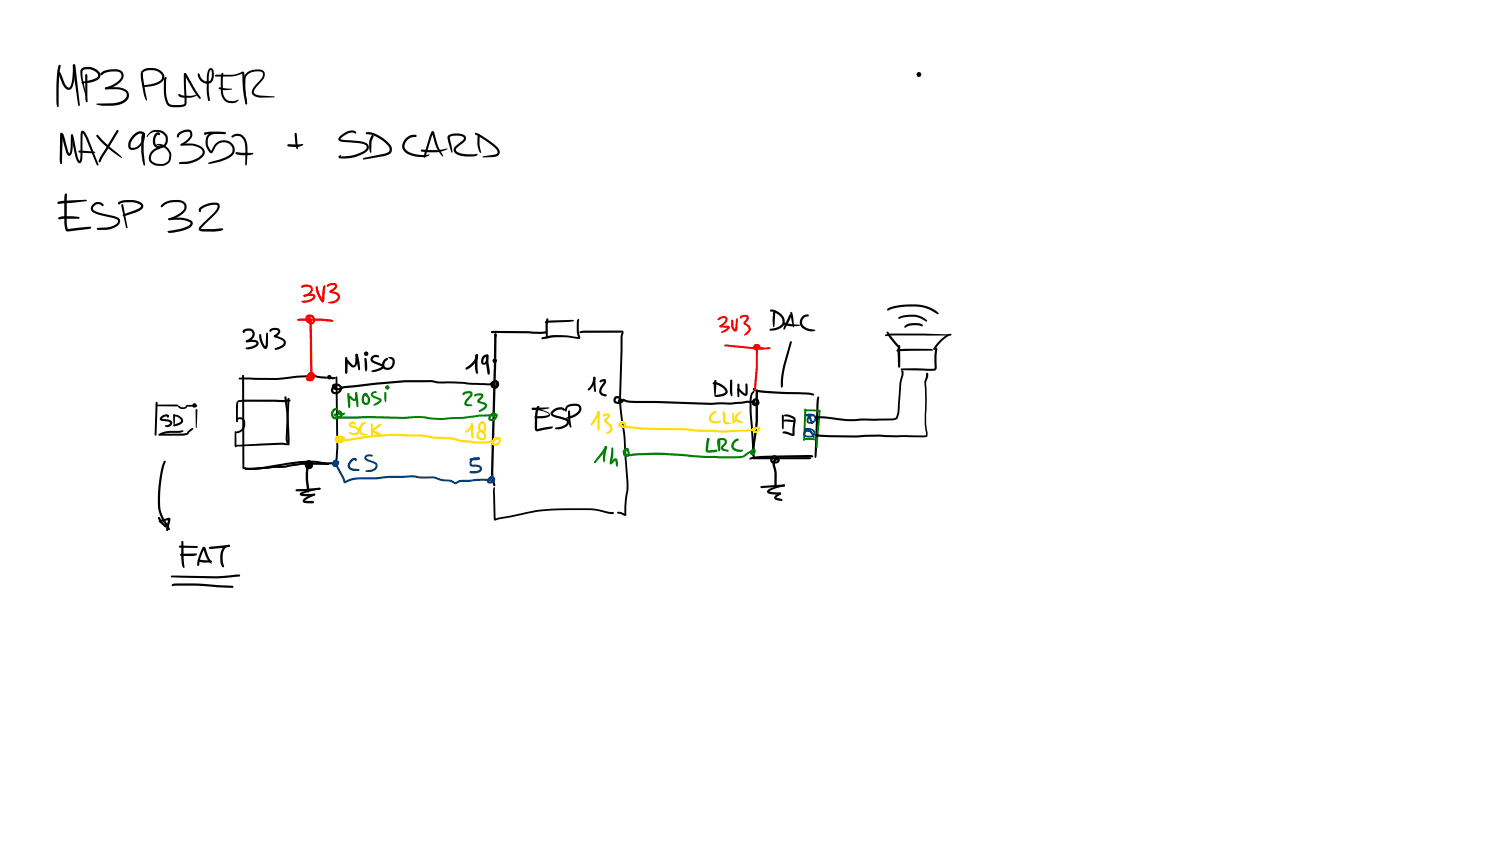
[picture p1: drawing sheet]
<svg xmlns="http://www.w3.org/2000/svg" width="449mm" height="254mm" viewBox="0 0 449 254" stroke-linecap="round" stroke-linejoin="round" font-family="sans-serif">
<g fill="#000">
<path d="M148.4 108.2l.4 .6-.1 .2z" fill-rule="evenodd"/>
<circle cx="275.6" cy="22.3" r=".71"/>
<circle cx="98.8" cy="113.1" r=".71"/>
<circle cx="148.4" cy="108.2" r=".71"/>
<circle cx="58.3" cy="121.6" r=".71"/>
</g>
<g fill="#000">
<path d="M17.7 19.5h.4a79.3 79.3 0 0 0-.5 12.5l-.2 .2-.2-.2a38.4 38.4 0 0 1 .5-12.5zM21.9 19.4h.5l.3 .7 1.2 11.4-.2 .3-.3-.2-1.1-7.8zM17.6 21.6l.2-.1 .4 .4 1.6 3.8 .6 .5h.5a13.9 13.9 0 0 0 1-6.8l.3-.1 .3 .3a13.3 13.3 0 0 1-1.1 7 1.36 1.36 0 0 1-2.1-.5l-1.4-3.1zM24.5 20.6a4 4 0 0 1 5.7 2l-.4 .8-.6 .6a9 9 0 0 1-4.5 1l-.3-.2 .3-.3 2.9-.6 1.3-.5 .4-.5 .1-.5a3.8 3.8 0 0 0-4.3-1.5l-.4 .4v1.4l1.4 6.6 .1 1.2-.2 .1-.2-.2v-1.2l-1.6-6-.1-1.9zM26 30.2l.2 .2-.2 .2-.2-.2zM25.6 22.3l.3-.1 .3 .3v7.8l-.2 .4-.3-.3-.1-.9zM30.2 22a6 6 0 0 1 6.4-.5 2.42 2.42 0 0 1-1 3.6 6.7 6.7 0 0 1-4.1 1.6l-.1-.2 .4-.3a5.8 5.8 0 0 0 4.6-3.5 1.32 1.32 0 0 0-1.5-1.3 5.9 5.9 0 0 0-4.5 1.2l-.3-.4zM31.5 26.3l3.3-.2a3.4 3.4 0 0 1 3.8 2 2.55 2.55 0 0 1-2 3 12.7 12.7 0 0 1-7.7 .1l.2-.2a18.3 18.3 0 0 0 7.2-.6l1-.6a1.55 1.55 0 0 0 .6-1.8 1.55 1.55 0 0 0-1.5-1l-1.6-.2h-3l-.3-.1zM42.4 21.4a4.6 4.6 0 0 1 6.7 .8 1.98 1.98 0 0 1-.8 2.6l-.4 .3a9.8 9.8 0 0 1-4.6 1l-.3-.3 .2-.2a9.4 9.4 0 0 0 4.7-1.4 1.53 1.53 0 0 0 .7-1.6 1.53 1.53 0 0 0-1.3-1.2 5.2 5.2 0 0 0-4 .1l-.7 .4-.3-.3zM42.3 21.8l.2-.1 .3 .3 1.3 8-.1 .2a2.12 2.12 0 0 1-.8-1.8l-.9-4.8zM49.4 23.3l.5-.2v.8a14.5 14.5 0 0 0 .5 6.5 1.62 1.62 0 0 0 2 1.1l2.1-.1 .8-.3-.2-8.6 .1-.4 .3-.2 .3 .3 .2 8.5a1.41 1.41 0 0 1-1.9 1.4l-1.2 .1a2.47 2.47 0 0 1-3.1-1.6 15.5 15.5 0 0 1-.6-7zM53.5 28.2l.3-.1 .4 .3a8.6 8.6 0 0 0 4.8-.1l.2 .2a6 6 0 0 1-5.5 .4z"/>
<path d="M55.4 21.9l.4 .3-.2 .3-.4-.3zM55.3 22l.3-.1 .3 .3 2.8 4.9 1.5 2.1v.4h-.4l-1.6-2.1-3-5.3zM59.4 22.1l.5 .1 .1 .6a1.88 1.88 0 0 0 1.3 1.5 1.88 1.88 0 0 0 1.9-.4 2.62 2.62 0 0 0 .1-2.9l-.3 .3-.3 .9a26.1 26.1 0 0 0 .3 7.8l-.3 .3-.3-.2a21.8 21.8 0 0 1-.4-7.1l.3-1.5a.91 .91 0 0 1 .9-1.1 .91 .91 0 0 1 .9 1.1 2.92 2.92 0 0 1-1.2 3.5 2.89 2.89 0 0 1-3.5-2zM61.3 39.9a12.6 12.6 0 0 1 6.3-.2v.4l-.2 .1h-4.2l-1.7 .2-.2-.1zM64.5 22.5l5.2-.1 1.5-.3 1.5-.6 .4 .1 .2 .6 .2 4.5 .6 4.5-.5-.1-.6-3.5-.3-5.6h.1l-3.3 .9-4.8 .1-.3-.3zM65.7 26.3l3.9 .4-.6 .2a4.6 4.6 0 0 1-3.4-.4zM66.4 22l.3-.2 .3 .3-.2 5.1a2.87 2.87 0 0 0 2.1 3.1h1.3l1.3-.5a.82 .82 0 0 1-.9 1l-1.8 .1a3.6 3.6 0 0 1-2.6-4.2zM73.9 22a4.4 4.4 0 0 1 5.3-.5 2.35 2.35 0 0 1-.7 2.8l-2.2 2.7a.89 .89 0 0 0-.1 1 .89 .89 0 0 0 .9 .5l5.3 .6-4.4 .2-1.1-.2a1.6 1.6 0 0 1-1.4-1.2 1.6 1.6 0 0 1 .6-1.7l1.3-1.6a2.76 2.76 0 0 0 1.5-2.6l-.3-.4a4 4 0 0 0-4.9 1.8l-.1 3.9 .5 3.8-.2 .2-.3-.2-.4-5.1a5.6 5.6 0 0 1 .3-3.5zM109.7 39.8a5.4 5.4 0 0 1 4.8 1.4 5.5 5.5 0 0 1 3 3.4 1.84 1.84 0 0 1-1.8 2.1l-6.5 1.2-.3-.3 .2-.3 7-1.5a1.24 1.24 0 0 0 .8-1.1 1.24 1.24 0 0 0-.6-1.1 8.9 8.9 0 0 0-6.3-3.3l-.2-.1zM142.5 39.9a9.3 9.3 0 0 1 4.6 2.5l1.2 .9a2.66 2.66 0 0 1 1.6 2.7l-.6 .7-1.2 .4-3.2 .1-.2-.2 3.9-.7 .6-.5a1.44 1.44 0 0 0-.8-1.5l-3-2.3-2.8-1.6zM18.4 40.1l.5 .1 .1 .2-.2 .3 .1-.1-.3 8-.2 .6-.2-7.9zM18.3 48.9l.2 .2-.1 .1-.2-.1z"/>
<path d="M18.1 39.9h.5l.1 .2-.3 9.1-.3-.3-.2-1zM18.4 40.2a.53 .53 0 0 1 .6 0 .53 .53 0 0 1 .2 .5l1.6 5.4 .4-1.7 .1-3.8 .3-.3 .2 .1-.1 4.9a1.09 1.09 0 0 1-1.3 1.3l-.6-1-1.5-5.2zM19.5 58.1h.5l.1 .3-.1 8.4 .3 1.9 6.7-.7 .2 .1 .1 .4-6.6 .9-.9-.2-.5-2.4v-6.9zM21.5 40.3l.4 .3-.2 .3-.4-.3zM21.4 40.4l.5 .1 .3 .9a23.5 23.5 0 0 0 1.4 6.4l.3 .5 .3-8.3 .2-.6 .4-.2 .7 .5 .9 1.6 3.1 8.2-.2 .1-.4-.4-3.1-7.6-1.1-1.8 .2-.1-.3 8.1a.77 .77 0 0 1-.3 1 .77 .77 0 0 1-.9-.1l-.3-.5a17.9 17.9 0 0 1-1.4-5.9zM23.6 45.2l3.8 .2 1.2 .3-1.4 .3-3.4-.2-.3-.4zM29 40.5h.4l1.9 2.1 5.3 4.7-.2 .1-3.5-2.5a18.2 18.2 0 0 1-4-4.2zM34.9 39.1h.6v.5l-4.8 7.7-.5 1.2-.6 .1v-.3l.5-1.3zM40.1 40.3a2 2 0 0 1 3.3-.2 .36 .36 0 0 1-.1 .6 .36 .36 0 0 1-.5-.3l-.3-.3a3.5 3.5 0 0 0-3.3 3.8v.2a.82 .82 0 0 0 1.2 .2 3.5 3.5 0 0 0 2.4-4l.1 .1-.1-.5a.63 .63 0 0 1 .7 .3 .63 .63 0 0 1 0 .6 3.7 3.7 0 0 1-4.7 3.9 3.1 3.1 0 0 1 .9-3.9zM42.8 39.9l.3-.1 .3 .3-.2 .8a34.3 34.3 0 0 0 .3 8.6l-.2 .2-.2-.2a17.6 17.6 0 0 1-.6-8.7zM44.8 39.8a3.4 3.4 0 0 1 4-.5 2.63 2.63 0 0 1 1.4 3.6 2.63 2.63 0 0 1-3.7 1.2 2.84 2.84 0 0 1 .8-4.4l.8 .5-.4 .4-.4-.2a2.24 2.24 0 0 0-.1 3.3h.1a1.94 1.94 0 0 0 2.2-.8 1.94 1.94 0 0 0-.3-2.4l-1.1-.8-1.8-.1-1.2 .5-1 1v-.4zM46.9 43.3a3.5 3.5 0 0 1 3.8 1.4 3.5 3.5 0 0 1 .1 4 4 4 0 0 1-6.1-.6 3.2 3.2 0 0 1 2.1-3.7l1.1-.4 .3 .3-1.2 .7a2.26 2.26 0 0 0-1.3 3.5 3.7 3.7 0 0 0 4.7-.2l.3-1a3.5 3.5 0 0 0-3.7-3.8z"/>
<path d="M53.4 39.9a3.3 3.3 0 0 1 4-.6 2.4 2.4 0 0 1-1.2 3.3l-1.6 1h-.4a1.02 1.02 0 0 1 1-1 2.74 2.74 0 0 0 1.9-2.5l-.2-.5a3.3 3.3 0 0 0-3.1 1l-.4 .7a.87 .87 0 0 1-.1-1.2zM54.2 43.2l2.9-.2a4 4 0 0 1 4.3 2.4l-.1 .8a4.9 4.9 0 0 1-3.5 2.6l-1.7 .4h-2.1l-.2-.1v-.4a9.7 9.7 0 0 0 6.3-1.9l.6-.7 .1-.5a2.34 2.34 0 0 0-2.2-1.8l-1.1-.2-3.1 .1-.3-.3zM62.4 40.4l1-.6 1.1-.2h2.9l.3 .3-.3 .3h-2.6a2.3 2.3 0 0 0-2.5 3.1l1 2 .9-1.7a3.3 3.3 0 0 1 3.7-1.5 3.3 3.3 0 0 1 2.5 3.1l-.3 1-1 .9a13.1 13.1 0 0 1-6.5 2l-.3-.1 .1-.2 .7-.2a13.4 13.4 0 0 0 6-2.3l.3-.3a2.3 2.3 0 0 0-.3-2.6 2.3 2.3 0 0 0-2.6-.7l-1.5 .8-1 1.9a.75 .75 0 0 1-.8 .5 .75 .75 0 0 1-.7-.7 4 4 0 0 1-.1-4.8zM69.5 40.7l.5-.3a2.83 2.83 0 0 1 4.1 2.7l.1 3-.2 3.1-.2 .5-.2-.5v-4a4.3 4.3 0 0 0-1.5-4.3l-1.2-.1-1.2 .5-.3-.3zM70.7 45.7l5.1 .1 .2 .2a5.6 5.6 0 0 1-3.9 .5l-1.4-.3zM86.3 43.3l4.5-.1 .2 .2a3.2 3.2 0 0 1-2.3 .7l-2.2-.2-.3-.3zM88.5 39.9l.2-.1 .3 .3 .4 4.4-.3 .2-.2-.2-.3-1.6zM101.9 41a4.5 4.5 0 0 1 4.6-1.7l.4 .5-.3 .3a2.89 2.89 0 0 0-3.6 .7l-.9 .9 5.5 .6a3 3 0 0 1 2.9 1.3 1.79 1.79 0 0 1-1.1 2.3 11.7 11.7 0 0 1-7.6 1.5 .45 .45 0 0 1-.2-.6 .45 .45 0 0 1 .7-.1l-.3 .4v-.2a14.5 14.5 0 0 0 7.1-1.6l.2-.2a1.05 1.05 0 0 0 .6-1.2 1.05 1.05 0 0 0-1.2-.8l-5.9-.5a.95 .95 0 0 1-1-.3 .95 .95 0 0 1-.2-1zM111.4 40.7l.4-.3 .3 .4-.6 1.6-.1 3.3-.2 .2a6.4 6.4 0 0 1-.2-4.3zM121.7 41.6l1-.8 .8-.3h1.4v.5l-.2 .1a3.1 3.1 0 0 0-3.4 2.8 2.77 2.77 0 0 0 2.7 2.2l3 .4 1.7-.3 .1 .2-.3 .3a6.2 6.2 0 0 1-4.7 .1 3.3 3.3 0 0 1-3.2-3.2l.3-1zM126.3 44.9l4.9 .1 2.9-.5 .1 .1-1.6 .8-1.8 .3-4.3-.2-.3-.3zM129.5 39.4a.62 .62 0 0 1 .9 .7 17.2 17.2 0 0 0 2.6 6.6l-.1 .3a8.5 8.5 0 0 1-2.6-4.4l-.7-2.8h.4l-2.3 7.3-.5 .1 .2-1.5 1.4-4.8z"/>
<path d="M134.6 40.6a4.5 4.5 0 0 1 5.1 .4 1.42 1.42 0 0 1-.8 1.8l-2 1.7-.2 .4 .2 .5 .9 .5 1.1 .2 2.8 .2 1.4-.2 .2 .2-.5 .4a10 10 0 0 1-5.6-.3l-.4-.2a1.38 1.38 0 0 1-.4-2.2l2.1-1.7a.85 .85 0 0 0 .6-1v-.1a4.4 4.4 0 0 0-4-.2l-.4 .4-.4 .1-.1-.3zM134.4 40.7l.2-.1 .3 .3 .8 4.7-.1 .2-1.2-3.4zM143.4 40.3h.4l.1 .2v3l.4 2.2-.2 .2-.6-1.1-.3-1.2zM17.4 60.5l2.1-.3 6.4-.3 .2 .2-.2 .2-8.3 .9-.3-.4zM17.5 65.2l1.3-.3 2.2-.1 2.6 .2 .3 .3-.3 .3-5.8 .2-.3-.1zM27.8 61.4a2.12 2.12 0 0 1 2.8-.5l.4 .4v.4l-.4 .1-.7-.5a1.52 1.52 0 0 0-2 1.5l1.6 .9 5 1.2a1.51 1.51 0 0 1 1.5 1.2 1.51 1.51 0 0 1-.8 1.7l-1.1 .6a9 9 0 0 1-4.8 .6l-.3-.4 .3-.3a10.2 10.2 0 0 0 4.6-.6l1.3-.8 .2-.6-.2-.4-.8-.4-4.7-1.1a2.63 2.63 0 0 1-2.4-1.5v-.8zM35.5 60.7l.1-.2a8.7 8.7 0 0 1 6.8 .3 1.31 1.31 0 0 1 .6 1.4 1.31 1.31 0 0 1-1.2 1l-4.4 1.6-.6-.1 .4-.5 4.3-1.6 .7-.5 .1-.4a3.2 3.2 0 0 0-2.9-1.1l-2.3 .1-1.2 .4 .1-.2-.3 .5-.3-.4zM36.4 61.3l.3-.1 .3 .3 1.3 6.7-.3 .3-.2-.2zM48.3 61.6a6.2 6.2 0 0 1 7-1 2.32 2.32 0 0 1-.9 3.8l-3.2 1.5h-.6l-.1-.4 .3-.1a6.2 6.2 0 0 0 4.5-3.1 1.57 1.57 0 0 0-2-1.7 5.8 5.8 0 0 0-4.8 1.6l-.3-.3zM50.3 69.5l.2-.2 .2 .2-.2 .2zM50.3 69.4l.2-.1 .1 .2-.1 .1zM50.5 65.5l3.6-.2a4 4 0 0 1 3.7 1.5l-.2 .8-.7 .7a13.7 13.7 0 0 1-6.2 1.5l-.4-.3 .7-.3a12.2 12.2 0 0 0 5.7-1.6l.5-.7a3.3 3.3 0 0 0-2.9-1l-3.5 .1-.2-.1z"/>
<path d="M59.9 62.3a6 6 0 0 1 5.8-1.2 2.21 2.21 0 0 1-.8 2.8l-4.7 4.7 6.7-.1 .1 .2-.4 .4a17.7 17.7 0 0 1-6.2 .3 .78 .78 0 0 1-.8-.5 .78 .78 0 0 1 .3-.9l4.5-4.5a1.65 1.65 0 0 0 .8-2 6.3 6.3 0 0 0-4.9 1.4l-.1 .6-.4 .1-.2-.8zM72.9 99a2.03 2.03 0 0 1 3.5 1 2.91 2.91 0 0 1-2.3 2.7l-.4-.3 .5-.5a1.74 1.74 0 0 0 1.4-2.3l-.4-.4h-.8l-1 .2 .1 .2a.41 .41 0 0 1-.7 .1 .41 .41 0 0 1 .1-.7zM81 98.8a2.03 2.03 0 0 1 3 .3 1.75 1.75 0 0 1-1.4 1.9h-.4l-.1-.3 1.1-.9 .2-.6-1.3-.2-.7 .1-.1 .3a.38 .38 0 0 1-.5-.1 .38 .38 0 0 1 .2-.5zM147.5 99.3l14.9 .2a1.75 1.75 0 0 1 1.8 .2l-.4 .3-1.6 .1-14.6-.2-.3-.3zM147.4 99.4h.3l.2 .4-.4 .1zM163.5 96.4l1.6-.3 6-.2h.9l.2 .2-1.4 .4-7.1 .4-.2-.1zM164 95.5l.4 .1 .1 .2-.1 5.5-.3 .3a8.6 8.6 0 0 1-.4-4.7zM173.2 95.8l.3-.2 .2 .3a12.3 12.3 0 0 0 .3 5.3l-.3 .4-.2-.3a10.4 10.4 0 0 1-.3-5.5zM174 99.3l1.4-.1 11.3-.1 .3 .3-.3 .4-12.6 .1-.3-.3zM186.5 99.7l.3-.2 .3 .3-.4 1.3-.4 19.4 1.2 9.7 1 14.5v2.2l-.6 4.6v2.9l-.3 .3-.3-.3v-2.3l.6-5.2v-2.3l-.8-13.3-.9-5.8-.5-5.7 .4-18.8zM71.6 113.3l11.3 .1 6.3-.7 5.2-.3 .3 .3-.3 .3-5.2 .3-6.3 .7-11.1-.2zM72.7 112.5l.2-.1 .3 .3 .1 27.7-.3 .3-.3-.3z"/>
<path d="M73.8 102.1l1.6-.2a1.71 1.71 0 0 1 2.2 .9l-.3 .9a4.3 4.3 0 0 1-3.1 1.1l-.4-.1-.1-.4 2.4-.6 .6-.4 .2-.4-.7-.3-2.2 .1-.3-.3zM77.8 100.3h.5a6.4 6.4 0 0 0 1.3 3.7l.2-4 .3-.3 .3 .3-.1 3.7a.78 .78 0 0 1-.6 .9 .78 .78 0 0 1-.9-.7l-.9-1.9zM82.2 100.6l1.8 .5a2.12 2.12 0 0 1 1.7 1.4l-.3 1.2a4.1 4.1 0 0 1-2.7 1.2l-.4-.3 .3-.2 2.1-1 .4-.7-.7-.8-2.1-.8zM86.3 119.4h.4l.1 .2-.5 12.5a.67 .67 0 0 1 0 1l-.4-.5-.2-1.1zM94.2 112.5l3.8 .5 .3 .1-.1 .4a6.5 6.5 0 0 1-4.1-.8zM98.5 113l2.1 .1a.88 .88 0 0 1-1.3 .6l-.7-.3zM100.7 113l.5 .1 .3 21.1-.3 3.5-.2 .8-.4 .7-.2-.9 .5-4.1zM148.4 100.1l.2-.1 .3 .3v.7l-.2 .3-.3-.3zM148.4 100.1h.4v.5h-.5zM148.4 100.1h.4l.1 .2-.9 41.6 .6 3.6-.3 .3-.3-.2-.5-1.7-.2-2zM162.5 101.2l.2-.1a17.4 17.4 0 0 1 6.5-.6l4.5 .5 .3 .3-.5 .3-3.3-.4-3.6-.1-3.9 .6h-.2zM47.1 121.4l6-.1 .3 .3-.2 .3-5.9-.1-.3-.1z"/>
<path d="M46.8 120.6h.4l.1 .2-.4 9.6-.2 .3-.3-.3zM47.6 130.2l7.5-.2 .9-.2 .4-.5 1.3-1 .3 .3-1.6 1.7-1.2 .3h-7.4zM47.8 130.1a12.2 12.2 0 0 1 6.3-.9l.7-.2 .2 .3-.1 .3-.9 .2a12.4 12.4 0 0 0-6.2 .7zM48.3 124.9a1.65 1.65 0 0 1 2.4-.2l-.3 .6-.3-.4a1.63 1.63 0 0 0-1.6 .7l1.7 .2a1.12 1.12 0 0 1 1.3 .4 1.12 1.12 0 0 1-.2 1.4 1.28 1.28 0 0 1-1.9 .1l1.3-.4 .3-.5-.7-.4-1.5-.2a.7 .7 0 0 1-.8-.4 .7 .7 0 0 1 .3-.9zM52.2 124.4h.8a1.9 1.9 0 0 1 1.9 2.1l-1 .9-1.9 .4 .1-.4 1.6-.6 .6-.6-.4-.7-.8-.5-.7-.1zM52 124.3l.2-.1 .3 .3-.1 2.7-.1 .3-.3-.3zM53.4 121.7l1.6 .4 .5-.1 .5-.6 2 .2-.3 .3h-1.5l-.8 .7a1.47 1.47 0 0 1-2-.9zM58.1 121.7l.6-.3 .5 .3-.3 .3zM58.7 122.7h.4l.1 .2-.3 5.5zM71 125.4l.2-.1a1.65 1.65 0 0 1 1.8 .2 1.65 1.65 0 0 1 .6 1.7 2.61 2.61 0 0 1-3 2.6l.1-.3 .5-.1a2.23 2.23 0 0 0 1.4-3.5l-.8-.2-.4 .1-.1 .3a.31 .31 0 0 1 0 .4 .31 .31 0 0 1-.4 0 .31 .31 0 0 1-.1-.4zM70.4 129.5l.2-.2 .3 .2 .1 4.4-.3 .3-.3-.7zM70.9 133.4l13.6-.6 2 .3-.2 .1-.4-9.2-.6-4.8 .1-.3h.4l.8 7.1 .2 7.4-15.9 .5-.3-.2z"/>
<path d="M71 120.5l.5 .2-.2 5.6-.2 .3-.3-.3v-4.5zM71.3 120.1l1.9-.2 12 .1 1-.2h.6l.4 .3-.4 .3-1.6 .2h-13.7zM91.8 138.3l.4-.3a1.31 1.31 0 0 1 1.7 .7 1.31 1.31 0 0 1-.6 1.7 1.31 1.31 0 0 1-1.7-.4 .78 .78 0 0 1 .2-1.1 .78 .78 0 0 1 1 .1l-.1 .2-.4 .1v.5l.6 .2 .4-.5-.3-.7-.6-.1-.3 .6 .1 .4h.4l.2-.3 .3 .3-.5 .7a16.1 16.1 0 0 0 .2 6.3l-.2 .9-.3 .1a17.1 17.1 0 0 1-.4-7.5l.1-.3a.88 .88 0 0 1 1.4-.6l-.1 .5-.4 .3a1.05 1.05 0 0 1-1.4-.1 1.05 1.05 0 0 1 .1-1.5zM159.7 122.3l4.8-.1 .3 .1-2.8 .6h-2.1l-.4-.3zM159.6 122.4a8.9 8.9 0 0 1 5.4 1.8v.3a2.15 2.15 0 0 1-2.3 .9h-2.1l-.3-.3 .3-.3 2.8-.1 1.2-.4a7.9 7.9 0 0 0-5-1.5zM161.1 122l.6-.2 .1 .3-.2 .3a20.5 20.5 0 0 0-.5 6.3l1.8-.4 2.6-.4a.3 .3 0 0 1 .4 .3 .3 .3 0 0 1-.4 .3l-3.5 .7a.96 .96 0 0 1-1.2 .1 .96 .96 0 0 1-.4-1.1l.1-3.9zM165.6 123.2a2.54 2.54 0 0 1 3.9-.3l-.3 .3-.7-.4a2.78 2.78 0 0 0-2.7 1.2l.7 .5 3.4 1a1.3 1.3 0 0 1 .2 2.3 3.4 3.4 0 0 1-3.6 .8l.1-.4a4.6 4.6 0 0 0 3.3-1.2l.1-.5-.3-.4-2.9-.8a1.4 1.4 0 0 1-1.6-1.6zM169.9 121.8a3.1 3.1 0 0 1 4.4 .2 1.93 1.93 0 0 1-.8 2.2 4.1 4.1 0 0 1-3.8 1.2l.1-.1a7.3 7.3 0 0 0 3.7-2l.2-.6-.1-.7a3.4 3.4 0 0 0-3.3 .2l-.3 1.1-.3 .1a1.15 1.15 0 0 1 .2-1.6zM170.5 123.2l.2-.1 .3 .3 .4 4.6-.2 .2a2.87 2.87 0 0 1-.7-2.1zM73.2 140.2l.2-.1a16.4 16.4 0 0 0 6.6-.3l6.1-1 5.2-.6h3.4l1.9 .3 3.2 .1 .3 .3-.3 .3h-1.9l-3.5-.4-4.4 .1-8.7 1.3a17.9 17.9 0 0 1-8 .5zM73.5 140.3l7-.3 1.4-.3h3.5l5-.9h8.1l.3 .3-.6 .3h-7.7l-5.1 .9h-3.5l-7.4 .6a.68 .68 0 0 1-1-.6zM73.5 140.3h.4l-.1 .5-.3-.1z"/>
<path d="M88.7 146.8l7.1-.6 .4 .4-.4 .3-4.3 .4h-2.5h-.3zM91.1 149.6l3-1.5 .5 .2-.2 .3-3 1.5 2.4 .1 .4 .4-.1 .2h-2.7a.66 .66 0 0 1-.6-.5 .66 .66 0 0 1 .3-.7zM90 147.9l2.1-.8 4-.7-.1 .4-2.7 .5-2.8 1v-.3l2.6 .1a1.32 1.32 0 0 1 1.5 .2l-.3 .3a8.7 8.7 0 0 1-4.3-.1zM148.1 146.2l.2-.1 .2 .2 .2 9.4-.3-.1 4.7-1a68.9 68.9 0 0 1 22-2.2l3.3 .2 4.5 .9a.92 .92 0 0 1 1.3 .3l-.4 .4-1-.1-3.2-.8a100.7 100.7 0 0 0-18.7 .2l-12.6 2.6-.2-.9-.2-7.5zM185.2 153.5a2.68 2.68 0 0 1 2.2 .6l.5 .3a.51 .51 0 0 1-.9 .1l-1.8-.6z"/>
<circle cx="43.1" cy="40.1" r=".35"/>
<circle cx="61.5" cy="40.1" r=".31"/>
<circle cx="17.6" cy="60.8" r=".34"/>
<circle cx="147.6" cy="99.6" r=".28"/>
<circle cx="73.7" cy="140.5" r=".27"/>
<circle cx="95.9" cy="146.6" r=".29"/>
</g>
<g fill="#f00">
<path d="M93 95.9h.4l.2 .3 .2 16.1a.82 .82 0 0 1-.5 1 .82 .82 0 0 1-1-.4 .82 .82 0 0 1 .3-1 1.28 1.28 0 0 1 1.8 .3 1.28 1.28 0 0 1-.5 1.8 1.21 1.21 0 0 1-1.7 .2 1.21 1.21 0 0 1-.1-1.8l.7-.5a1.09 1.09 0 0 1 1.5 1.1 1.09 1.09 0 0 1-1.7 .7 .59 .59 0 0 1 .2-.9 .59 .59 0 0 1 .8 .6l-.3 .3-.4-.3 .1 .2 .7-.6-.1-.4-.4-.1-.6 .4-.1 .7 .9 .1 .5-.8a.55 .55 0 0 0-.2-.6 .55 .55 0 0 0-.6 0l-.2 .4 .2 .1z"/>
<path d="M89.2 95.7l1.3-.2h5.6l3.6 .4 .3 .3-.4 .3-3.5-.3h-6.7l-.2-.1z"/>
<path d="M91.9 94.6a1.56 1.56 0 0 1 2.4 .4 1.56 1.56 0 0 1-.8 2.3l-.4-.1a1.5 1.5 0 0 1-.8-1.5 1.5 1.5 0 0 1 1.3-1.3l.3 .5-.3 .3-.3-.1-.3 1.2 .2 .2 .5 .1 .2-.8-.3-.6-.8-.3-.5 .5 .2 .8 .7 .5a.41 .41 0 0 1-.2 .4 .41 .41 0 0 1-.5-.2 1.47 1.47 0 0 1-.6-2.3z"/>
<path d="M90.5 85.7l.6-.3a1.93 1.93 0 0 1 2.8 1.1 2.72 2.72 0 0 1-2.6 2.5l-.3-.3 .4-.3a1.71 1.71 0 0 0 1.7-2l-1.1-.4-1.4 .3-.4-.3z"/>
<path d="M91.1 88.6l.5-.1v.4h-.5z"/>
<path d="M91.2 88.4l.3-.1a3.6 3.6 0 0 1 3 .1 1.26 1.26 0 0 1-.8 1.8 4.3 4.3 0 0 1-3 .5l-.3-.4 .6-.1a3.8 3.8 0 0 0 2.6-.8l.3-.6-2.5 .2-.4-.3z"/>
<path d="M94.8 85.9h.5a9 9 0 0 0 1.7 4l.2 .4-.4 .4a5.9 5.9 0 0 1-2.1-4.5z"/>
<path d="M97.2 85.6l.2-.1 .2 .2v.4l-.3 4.1-.4 .5-.4-.4 .1-.7a7.7 7.7 0 0 1 .6-4z"/>
<path d="M98.1 85.4l.4-.3a1.72 1.72 0 0 1 2.6 .4 2.12 2.12 0 0 1-1.8 2.1v-.4l1.3 .3a1.65 1.65 0 0 1 1.4 1.7 1.65 1.65 0 0 1-1.4 1.6l-1.2 .3-1-.3 1.4-.5a1.49 1.49 0 0 0 1.5-1.5l-.6-.6-1.3-.3a.51 .51 0 0 1-.6-.4 .51 .51 0 0 1 .5-.6 1.58 1.58 0 0 0 1.2-1.1l-.2-.3h-.7l-1.3 .5-.3-.3z"/>
</g>
<g fill="#000">
<path d="M99.8 115.3a1.64 1.64 0 0 1 2.2 0 1.64 1.64 0 0 1 .2 2.3 1.55 1.55 0 0 1-1.7 .7 1.55 1.55 0 0 1-1.2-1.3 1.05 1.05 0 0 1 .5-1.2 1.05 1.05 0 0 1 1.3 .2l-.1 .3-.6-.1-.3 .3-.1 .7 .2 .3a1.13 1.13 0 0 0 1.4-.1 1.13 1.13 0 0 0 .2-1.4l-.9-.4-.7 .3 .4 .4 .9 .1 1.8-.6 9.7-1.1 8.5-.7h7.8a13.4 13.4 0 0 0 4.9 .4l12.4 .6 1.3-.7 .4 .4-.6 .6-1.1 .3-10.2-.6h-4.9l-2-.4h-8l-8.4 .8-10.7 1.3a1.75 1.75 0 0 1-2.8-1zM103.8 107.9h.5l.1 .3-.2 3.6-.4 .3-.3-.4zM103.8 108l.5-.1 1.4 1.5 .4 .1 .4-.7 .2-2.5 .3-.2 .3 .3-.1 1.9a1.38 1.38 0 0 1-1.5 1.9l-1.9-1.8zM103.6 107.2l.2-.1 .4 .3v4.3l-.4 .4-.3-.4zM106.7 106.2l.3-.1 .4 .3 .5 2.4 .1 1.8-.2 .5-.4-.4zM109.4 107.4h.4l.3 1.3v1.9l-.3 .8-.3-.7zM111.5 106.9a1.81 1.81 0 0 1 2.1-.3l.1 .5-1.4 .1-.4 .3-.1 .4 2.9 1.4a.75 .75 0 0 1 .5 .6 .75 .75 0 0 1-.4 .7 4.1 4.1 0 0 1-3.2 .9l-.2-.2 .1-.2 3-1.1-2.6-1.2a1.11 1.11 0 0 1-.4-1.9zM115.2 107.9l.7-.6 .4 .1v.5l-.4 .3a1.09 1.09 0 0 0-.7 1.1 1.09 1.09 0 0 0 .9 1 1.58 1.58 0 0 0 1.6-2.1l-.2-.4-1-.6 1.1-.1a1.28 1.28 0 0 1 .8 1.4 2.05 2.05 0 0 1-1.3 2.3 2.05 2.05 0 0 1-2.4-.8l-.1-1.1zM142.8 106.3h.5a3.7 3.7 0 0 1-2.1 3.8l-1.2 .8-.3-.1 .1-.6 .6-.4a4.4 4.4 0 0 0 2.3-3.1zM142.8 106.3l.5 .1v.5h-.6zM142.7 106.4l.3-.2 .4 .4-.1 5.4-.3 .1a8.9 8.9 0 0 1-.4-5.2zM144.9 106.8l.7-.5a.48 .48 0 0 1 .5 .3 .48 .48 0 0 1-.1 .6l-.3-.2a1.76 1.76 0 0 0-.7 1.8h.3a1.83 1.83 0 0 0 .6-2l.2 .2-.3-.3 .4-.4a1.96 1.96 0 0 1-1.3 3.1 1.25 1.25 0 0 1-.4-2z"/>
<path d="M146 106.4h.4l-.1 .6-.4-.1zM145.8 106.5l.3-.2 .4 .4v1.7l.4 2.9v.7l-.3 .4-.4-.3-.4-3zM147.7 114.4l.5 .1v.4l-.5-.1zM147.3 114.6l.8-.2 .2 .3-.5 .2v.6l.5 .2 .4-.4v-.6l-.5 .3-.1 .8 .6 .1 .3-.6a.87 .87 0 0 0-.6-1.1 1.13 1.13 0 0 1 1.4 .7 1.13 1.13 0 0 1-.6 1.4 1.14 1.14 0 0 1-1.4 .1 1.14 1.14 0 0 1-.4-1.5 .95 .95 0 0 1 1-.9 .95 .95 0 0 1 1 1l-.1 .6a1.12 1.12 0 0 1-1.6 .6 1.12 1.12 0 0 1-.4-1.6z"/>
<circle cx="107" cy="106.4" r=".34"/>
</g>
<g fill="#000">
<path d="M109.7 105.9l.2-.2 .4 .3-.3 .7-.4-.5z" fill-rule="evenodd"/>
<circle cx="109.8" cy="106.1" r=".71"/>
<circle cx="109.9" cy="106.1" r=".36"/>
</g>
<g fill="#008000">
<path d="M99.9 122.7l.7-.3 .7 .1v.4l-.8 .2a1.07 1.07 0 0 0-.6 1.3 1.07 1.07 0 0 0 1.3 .7 1.07 1.07 0 0 0 .7-1.3l-.4-.1 .2-.2 .4 .3 1.1-.1a.49 .49 0 0 1 .2 .7 .49 .49 0 0 1-.7 .2 1.14 1.14 0 0 1-1.3-.2 1.14 1.14 0 0 1-.3-1.3l.7-.1 .7 .4 .2 .5v.7a1.77 1.77 0 0 1-2.7 1 1.77 1.77 0 0 1-.1-2.9z"/>
<path d="M104.3 117.9h.5l.1 .2 .1 3.9-.2 .3-.3-.3-.3-3.2z"/>
<path d="M104.6 118.9l.6-.1 1.1 .9 .3-2h.5v.8a1.25 1.25 0 0 1-.9 1.7l-1.3-.8 .2-.1-.1 2.8-.4 .1z"/>
<path d="M106.6 117.7h.4l.2 .2 .3 2.8v1.1l-.3 .3-.3-.3z"/>
<path d="M109 118.1a1.74 1.74 0 0 1 1.9 1.3 1.74 1.74 0 0 1-1.1 2.1l-.3-.1a1.98 1.98 0 0 1-1-1.9 1.98 1.98 0 0 1 1.3-1.7l.4 .4v.2l-.6 .2a1.68 1.68 0 0 0 0 2.1l.4 .1 .3-.3a1.47 1.47 0 0 0-1.3-2z"/>
<path d="M111.5 117.7a1.1 1.1 0 0 1 1.5-.1l-1 .4-.2 .4 2.3 1.1a.73 .73 0 0 1 .4 .6 .73 .73 0 0 1-.5 .7l-.8 .5-1.1 .3v-.4l1.8-1.1-1.1-.5a1.46 1.46 0 0 1-1.6-1.4z"/>
<path d="M115.3 117.6l.3-.1 .3 .3-.1 2.7-.1 .2-.4-.9z"/>
<path d="M100.2 124.2l.3-.1 1.1 .6 1.3 .2 8.2-.2 9.6 .3a25.8 25.8 0 0 1 8.1 .2l3.6 .2 6.4-.4 5-.7 4.4-.1-.8 .6-.2 .8a1.12 1.12 0 0 0 1.4-1.1l.2 .2-.7 .6-.3-.3a.75 .75 0 0 1 .6-.9 .75 .75 0 0 1 .9 .6 1.61 1.61 0 0 1-1.1 1.4 1.61 1.61 0 0 1-1.7-.4 1.5 1.5 0 0 1 .5-1.6 1.5 1.5 0 0 1 1.6-.2 .56 .56 0 0 1 0 .6 .56 .56 0 0 1-.5 .3l-4.4 .1-4.7 .7-6.6 .4-3.6-.3a23.6 23.6 0 0 0-8.1-.1l-9.7-.2-6.6 .2a4.7 4.7 0 0 1-4.2-1z"/>
<path d="M139 117.7a1.81 1.81 0 0 1 2.7 .2l-.1 .9-1.3 1.5-.4 .7 1.8 .5-.2 .2h-1.6a1.1 1.1 0 0 1-.7-.9 1.1 1.1 0 0 1 .6-1.1l1.1-1.1 .2-.5-1.2-.1-.9 .5-.3-.3z"/>
<path d="M142.3 118.3a1.9 1.9 0 0 1 2.7 .2l-.3 .8-1 1.1v-.2l1.9 .6a.99 .99 0 0 1 0 1.8l-1.6 .9h-.3v-.5l1.3-.8 .4-.5-.2-.4-1.1-.3a.74 .74 0 0 1-.8-.3 .74 .74 0 0 1 0-.8l1.1-1.3h-1.2l-.7 .3-.3-.3z"/>
<circle cx="100.5" cy="124.4" r=".35"/>
</g>
<g fill="#008000">
<path d="M116 116l.4-.2 .1 .3-.3 .3-.3-.1z" fill-rule="evenodd"/>
<circle cx="116.2" cy="116.1" r=".35"/>
<circle cx="116.2" cy="116.2" r=".71"/>
</g>
<g fill="#fd0">
<path d="M100.8 130.9a.51 .51 0 0 1 .8-.1 .51 .51 0 0 1-.2 .8l-.2-.4v1l.7 .2 .3-.3 .1-.5-.4-.3-.5 .1v.5l.5 .1h.6l.4-.5-.6-.1-.5 .3v-.2a10.3 10.3 0 0 0 5.4-.4l4.6-.6 5.3-.4 9.5 .2 3.4 .6 5.5 .3 2.9 .7 4.1 .5 3.5-.1 1.8-.4 .7-.4 .2 .3-.5 .6v.6h.2a1.09 1.09 0 0 0 1.2-1.3l-1.2 .3a.38 .38 0 0 1-.4-.3 .38 .38 0 0 1 .4-.4 1.14 1.14 0 0 1 1.7 0 1.14 1.14 0 0 1-.2 1.7 1.25 1.25 0 0 1-1.9 .6 1.25 1.25 0 0 1-.1-1.9 .54 .54 0 0 1 .6-.5 .54 .54 0 0 1 .4 .7l-.9 .6a11.2 11.2 0 0 1-5.6 .5l-4.1-.5-2.9-.7-5.4-.3-3.3-.5-9-.3a46.4 46.4 0 0 0-9.2 .9l-4 .6-2.4 .1a.8 .8 0 0 1-.8-1 .8 .8 0 0 1 1.1-.5 .94 .94 0 0 1 1.2 .8 .94 .94 0 0 1-1 1 1.3 1.3 0 0 1-2-.9l.5-.9 1.1-.1 .6 .6v1a1.27 1.27 0 0 1-1.9 .5 1.27 1.27 0 0 1-.1-1.9z"/>
<path d="M104.9 126.8l.3-.2a.85 .85 0 0 1 .9-.2 .85 .85 0 0 1 .5 .8l-.3 .3-.2-.5-.4 .1-.5 .3 1.4 .4a1.4 1.4 0 0 1 1.2 1.8 1.4 1.4 0 0 1-2 .9l-1.1-.7 .2-.3 .8 .3a1.17 1.17 0 0 0 1.4-.2l.1-.5-.3-.4-1.6-.6a.77 .77 0 0 1-.7-.5 .77 .77 0 0 1 .3-.8z"/>
<path d="M108.5 127l.7-.5a.35 .35 0 0 1 .4 .2 .35 .35 0 0 1-.2 .5l-.3-.2 .2 .1a1.6 1.6 0 0 0-1 1.4 1.6 1.6 0 0 0 .8 1.5l1 .1a.46 .46 0 0 1-.2 .5 .46 .46 0 0 1-.5 0 1.96 1.96 0 0 1-1.8-1.4 1.96 1.96 0 0 1 .9-2.2z"/>
<path d="M111.3 127l.2-.1 .3 .3 .1 3.1a.3 .3 0 0 1-.3 .4 .3 .3 0 0 1-.2-.4z"/>
<path d="M111.4 130.3l.3-.1v.4l-.3 .1z"/>
<path d="M111.4 129.5l.1-.1a2.95 2.95 0 0 1 3 .8l.2 .3-.2 .2-1.8-.8-.9-.1v.8l-.2 .1-.3-.3z"/>
<path d="M112 128.5l1.6-1.2 .7-.1-.1 .4-1.9 1.6a2.42 2.42 0 0 0 2.1 1.2l.3 .1a2.81 2.81 0 0 1-3-1.4z"/>
<path d="M141.4 126.9h.4a3.3 3.3 0 0 1-2 2.9l-.3-.3 1.2-1.2z"/>
<path d="M141.4 126.9h.4l.1 .3 .1 4-.2 .3-.5-1z"/>
<path d="M144.1 126.5l.3-.2a.43 .43 0 0 1 .6 .1 .43 .43 0 0 1-.1 .6l-.3-.2 .1 .1a1.1 1.1 0 0 0-.7 1 1.1 1.1 0 0 0 .6 1h.3a1.42 1.42 0 0 0 .1-1.7l-.8-.6a1.34 1.34 0 0 1 1.4 .3 1.34 1.34 0 0 1 .3 1.4 1.3 1.3 0 0 1-1.7 1.2 1.3 1.3 0 0 1-.8-1.9z"/>
<path d="M143.5 129.4a1.09 1.09 0 0 1 1.5-.2l-1.2 .7-.3 .9 .7 .5h.8l.2-.5-.3-.7a.68 .68 0 0 1-.6-.9 1.75 1.75 0 0 1 1.6 1.7l-.3 .7a1.57 1.57 0 0 1-2.2 0 1.57 1.57 0 0 1 .1-2.2z"/>
</g>
<g fill="#004080">
<path d="M100 138.6h.4v.5h-.4z"/>
<path d="M100 138.1a.78 .78 0 0 1 1.3 .4 .78 .78 0 0 1-.9 .9l-.4-.3v-.5l.4-.1 .3 .4v-.3h-.2l-.2 .4v.3l.2 .1 .5-.2 .2-.5-.6-.1-.2 .7 1 .5 1.8 3.2 .4 1.5-.3-.2 1.7-.7 1.8-.4 5.9-.1 3.9-.4 7.3-.2a19.5 19.5 0 0 0 6.2 .4l2.5 .8 2.7 .2 1.3 .7 1.4-.7 4.9-.3h3.8l1.1 .4a.35 .35 0 0 1 .4 .2 .35 .35 0 0 1-.2 .4l-1.3-.4h-3.7l-4.8 .4-1.5 .6-1.8-.8-2.5-.2-2.4-.7a21.8 21.8 0 0 1-6.3-.3l-7 .1-4 .5h-5.8l-1.4 .3-1.6 .6a.6 .6 0 0 1-.7 .2 .6 .6 0 0 1-.3-.8l-2.1-4.1h.2h-.6l-.4-.2a1.02 1.02 0 0 1 .3-1.7 1.02 1.02 0 0 1 1.4 1 1.07 1.07 0 0 1-1.6 .8 1.07 1.07 0 0 1-.1-1.8z"/>
<path d="M146.6 143.2l1-.7 .5 .2-1.3 1.6h.5l.4-.3 .2-.4-.8 .2a.48 .48 0 0 1-.2-.5 .48 .48 0 0 1 .6-.3 .94 .94 0 0 1 1.1 .7 .94 .94 0 0 1-.8 1.1l-.1 .1a1.02 1.02 0 0 1-1.6-.3 1.02 1.02 0 0 1 .5-1.4z"/>
<path d="M141 137.5l2.6-.3 .3 .3-.5 .4-2.3 .2-.3-.3z"/>
<path d="M141.4 137.6a2.02 2.02 0 0 1 2.5-.1l-.3 .3h-1.5a1.12 1.12 0 0 0-.5 1.5l1.6 .1a1.23 1.23 0 0 1 1.4 1.1 1.23 1.23 0 0 1-1.2 1.3l-2 .2-.5-.2v-.4l.2-.1 1.8-.1 1-.5-.1-.4-.3-.2-1.6-.1a1.22 1.22 0 0 1-1.2-.9 1.22 1.22 0 0 1 .6-1.4z"/>
<path d="M105.2 137.9a1.06 1.06 0 0 1 .9-.6 1.06 1.06 0 0 1 1 .5l-.4 .4-.3-.3 .1 .1-.7 .3-.7 .9-.1 .6 .6 .6 2 .2 .3 .3-.3 .3h-1.6a1.71 1.71 0 0 1-1.7-1.3l.1-.9z"/>
<path d="M109.6 136.6l.2-.1a1.99 1.99 0 0 1 2.1 .1l-.3 .3h-1.4l-.3 .4 .4 .4 1.6 .6a1.57 1.57 0 0 1 1.4 1.6 1.57 1.57 0 0 1-1.6 1.5l-1.9 .1-.2-.2 .2-.2 1.7-.3a1.2 1.2 0 0 0 1.1-1.2l-.6-.6-1.8-.7a.99 .99 0 0 1-.9-.6 .99 .99 0 0 1 .3-1.1z"/>
<circle cx="143.6" cy="137.5" r=".31"/>
</g>
<g fill="#000">
<path d="M231 92.9a3.7 3.7 0 0 1 4.2 4.6 4.5 4.5 0 0 1-4.3 1.6v-.4a4.7 4.7 0 0 0 3.7-1.6l.1-.2a3.4 3.4 0 0 0-3.5-3.5l-.3-.3zM232 93l.5 .1 .1 .2-.3 4.6-.2 .2-.2-.2-.1-1.9zM235 96.8l5 .7-2.4 .4a4.3 4.3 0 0 1-2.6-.8zM236.8 94.3h.5v.7l-1.8 3.7-.4 .2-.1-.3 .1-.6zM237.1 93.6l.5 .1 .2 .8 .2 3.7-.6-2zM240.8 94.8l.7-.4h1l.1 .4-.8 .2a1.68 1.68 0 0 0-.5 2.9 5.8 5.8 0 0 0 3.1 1l.2 .1a3.2 3.2 0 0 1-4.7-2.4l.3-1zM225.5 117.6l.5-.4 .3 .3-.6 .9-.3 1.9 .1 3.9 .9 12.9-.3 .2-.3-.3-.9-13.8v-3.9zM225.9 116.4h.4l.1 .4v-.2l2.6 .5 8.6 .5a17 17 0 0 1 6.3 .4l.3 .3-.1 .2-.4 .1a16.5 16.5 0 0 0-6.1-.4l-8.7-.4-2.7-.6a.51 .51 0 0 1-.3-.8zM226.9 117h.4l.1 .2v9l-1.3 10.3-.1 .2-.3-.1a11.7 11.7 0 0 1 .3-5.2l.6-5.2v-7.8zM236.9 102.5l.3-.2 .3 .4-2 7.1-.6 5a1.18 1.18 0 0 1-.4 1.5l-.3-.4a19.9 19.9 0 0 1 .7-6.3zM245.1 119.1l.3-.2 .3 .3-.6 14.5-.2 3.1-.3 .6-.3-.6zM49.1 138.3l.3-.2 .3 .3a34.8 34.8 0 0 0-1.4 15l.9 2.3 1.7 2.8-.3 .5-.3-.3a14.7 14.7 0 0 1-2.9-7.1 36.6 36.6 0 0 1 1.7-13.3z"/>
<path d="M224.9 137.3a20.6 20.6 0 0 1 7.7-.7l9.8-.2 1.3 .1 .3 .3-.3 .3-14.1 .2-4.6 .5-.2-.3zM225.8 137.2l17-.1 .6 .2-.6 .4h-16.8l-.2-.1zM234.6 124.4l.2-.1 .3 .3-.2 4.2-.3-.5zM235 126l1.7-.2 1.6 .3 .2 .2-.4 .3-2.9-.2zM235.2 124.4l.9-.1a2.87 2.87 0 0 1 2.5 1.3l-.3 4.1a.7 .7 0 0 1-.1 1 .7 .7 0 0 1-.9-.1l-2.3-.6-.3-.3 .3-.3h.7l2.1 .7-.1 .1v-1.6l.3-2.9-1.6-.7-1.2-.2zM47.7 156.1l2.9-.8 .4 .1 .1 .7-.7 3.1h-.5l-.1-.6 .6-2.9 .3 .2-2.8 .7-.2-.1zM47.5 155.2a.36 .36 0 0 1 .5 0 .36 .36 0 0 1 0 .5l-.4-.1zM47.5 155.2h.4v.3l-.4 .1zM47.5 155.2l.5 .1 1.7 2.3 .2 .3-.2 .3-1.7-1.7-.6-1zM47.7 156.1h.4l1.8 1.8-.4 .2-1.8-1.6zM50.5 158.5l.4 .2-.3 .3-.2-.3zM50.5 158.5l.4 .1-.1 .3-.4-.2z"/>
<path d="M51.3 172.7l13.6 .1 6.3-.5h.5l.3 .3-.3 .3-6.8 .6-13.4-.4-.2-.1zM51.7 175.2l1.5-.2h6.5l10 .7 .3 .3-.3 .3-11.1-.7-6.8 .2-.3-.3zM53.7 163.7l5.4 .1 .3 .2-.3 .3h-5.1l-.4-.4zM54.1 166.1l4.7-.1 .3 .2-.3 .3-1 .2h-3.5l-.3-.3zM54.5 162.3l.2-.1 .3 .3 .1 4.8 .3 2.8-.2 .2-.5-.6-.3-1.7zM60.8 164.1l.4-.2 .4 .4 .8 2.3 1.1 2.2-.1 .2-.7-.5-.9-1.4-.8-2.6h.3a15.5 15.5 0 0 0-1.6 5.1h-.5a11.8 11.8 0 0 1 1.6-5.5zM59.5 167.9l3.9 .2 .2 .3-.2 .2a7.7 7.7 0 0 1-4-.3zM62.7 164.1l6-.7 .3 .3-.2 .3-1.6 .3-4.2 .4-.2-.1zM67.1 164.1l.7-.6h1.1a.64 .64 0 0 1-.9 .6 2.59 2.59 0 0 0-1.2 2.3 6.2 6.2 0 0 0 .4 3.3l-.3 .5a3.9 3.9 0 0 1-.8-3.8l.4-1.4z"/>
</g>
<g fill="#008000">
<path d="M241.3 122.6h.5l.1 .2-.4 9.1-.3 .2-.3-.3z"/>
<path d="M241.1 131.6l.6-.3h1.8l1.9 .6-.3 .2-3.4-.2-.5 .2-.2-.2z"/>
<path d="M241.3 122.9h4.4a.52 .52 0 0 1 .5 .4 .52 .52 0 0 1-.1 .5l-.9 10.2-.3 .4-.3-.3 .2-2.6 .9-8.3 .1 .3-4.3-.2z"/>
</g>
<g fill="#004080">
<path d="M241.7 124.3l.2-.1a2.97 2.97 0 0 1 2.5 .2 1.59 1.59 0 0 1-.2 2.3 1.59 1.59 0 0 1-2.3-.3 1.77 1.77 0 0 1 2.3-2v.4l-.7 .1a.98 .98 0 0 0-.9 .6 .98 .98 0 0 0 .2 1 1.04 1.04 0 0 0 1.5-.8 1.04 1.04 0 0 0-1.3-1.1h-1l-.1-.2 .7-.1 .4 .3 .9 2.2-.2 .4-.8-1-.3-1.3-.9-.1z"/>
<path d="M241.3 128.4l1.2-.1a1.85 1.85 0 0 1 2.1 1.5l-.3 .8a2.31 2.31 0 0 1-2.6 .5 1.23 1.23 0 0 1-.6-1.6 1.23 1.23 0 0 1 1.7-.6l.4 .4-1.4 .3-.3 .5 .2 .4 1.7 .1 .5-.3 .2-.5a1.04 1.04 0 0 0-1.1-.9h-1.4v-.3a2.64 2.64 0 0 1 2.8 2.5l-.3 .4-.3-.2-.8-1.6-.5-.3-1.2-.4z"/>
</g>
<g fill="#000">
<path d="M266.2 92.6a18.3 18.3 0 0 1 13.3-.1l1.9 1.3 .2 .2-.3 .2a13.5 13.5 0 0 0-10.2-2.2l-3.1 .5-1.7 .7-.2-.3zM266 99.5l.5 .1 3.1 4 .4 .7-.1 .2a12.6 12.6 0 0 1-3.3-3.6l-.7-1.1zM269.6 95.1a7.9 7.9 0 0 1 8.5 1.1l-.3 .2a7.9 7.9 0 0 0-7.3-1.1l-.8 .3-.3-.3zM271.3 97.7a5.7 5.7 0 0 1 5.4-.3l.1 .2a.76 .76 0 0 1-1.1 0 5.6 5.6 0 0 0-4.2 .7l-.3-.3zM265.7 100.3l2-.3h9.6l8.1 .4-.3 .2h-17.4l-2 .2-.3-.2zM269 104.9l3.7-.3h6.5l.6 .3-.2 .3-10.2 .2 .1-.2-.3 .3-.3-.3zM269.5 103.5h.4l.1 .3v6.2l-.3 .3-.3-.3-.1-5.3zM270.3 110.6l10-.1v-4.1l.3-1.9a.36 .36 0 0 1 .5 0 .36 .36 0 0 1 0 .5l-.1 5a1.03 1.03 0 0 1-1.3 1.2l-9.3-.2-.2-.1zM282 102l2.2-1.7 1-.2 .2 .2a10.7 10.7 0 0 0-4.2 3.5l-.8 1.1h-.4l-.1-.3 .8-1.2zM231.5 136.9a1.13 1.13 0 0 1 1.5-.1l.5 .5-.1 .2-.2 .1-1-.3-.4 .4-.1 .4a1.12 1.12 0 0 0 1.5 0l-.6 .2-.2 .7 .6 3v3.9l-.4 .4-.3-.4v-3.9l-.5-2.4v-1.2a1.11 1.11 0 0 1 .9-1 1.11 1.11 0 0 1 1.2 .6l-.2 .4a1.66 1.66 0 0 1-2.6-.2v-.7zM244.5 125.1l.4-.1v.4h-.4zM244.6 125a16.2 16.2 0 0 1 6.5 .3l5 .4 11.6-.2 1.1-.3-.1 .1 .5-1.7 .2-2.7a38 38 0 0 1 1-9.1l-.1-.5 .3-.3 .3 .2 .1 .6a33.8 33.8 0 0 0-1.1 9.2l-.1 1.7a5.5 5.5 0 0 1-.8 3l-1.3 .4-13.6 .2-6.9-.8h-2.5l-.3-.3z"/>
<path d="M244.5 125h.4l.1 .3-.4 .2zM244.7 130.3l12 .3 7.2-.3 5.2 .3 8.7-.1-.1 .1-.3-3.5 .1-7.4-.2-5.1 .5-1.7v-.8l.3-.3 .3 .3v1l-.6 1.5 .2 5.1-.2 7.4 .3 2.2a1.28 1.28 0 0 1-.3 1.8h-29.1l-3.7-.2-.4-.4zM244.7 130.3h.5l-.1 .5-.4-.1zM244.7 130.3l.5 .1-.1 .3-.5-.1zM228.2 145.9l6.9-.6 .4 .3-.4 .3-6.7 .5-.2-.1zM233.7 147.8l.6 .1-.1 .4-.5-.2zM232.5 148.7l1.2-.9-.1 .1 .6-.1v.5l-1.4 .9 1.6 .4 .3 .4-.3 .3-1.7-.4a.7 .7 0 0 1-.2-1.2zM230.3 146.9l2-.9 3.1-.6-.1 .5-2.5 .5-2.1 .9 3.3 .4 .3 .3-.1 .2-3.2-.1a.72 .72 0 0 1-.8-.3 .72 .72 0 0 1 .1-.9zM235 145.4l.3-.1 .1 .5h-.4z"/>
</g>
<g fill="#f00">
<path d="M217.3 103.4l11.6 .8 .3 .3-.3 .3h-2.1l-9.3-.9-.3-.3z"/>
<path d="M226.2 103.5l.8-.4a.86 .86 0 0 1 1 1.1 .86 .86 0 0 1-1.5 .4l-.3-.5a.7 .7 0 0 1 .6-.9l.6 .3-.1 .3h-.5v.3l.6-.1-.1-.2h-.4l-.4 .4 .6 .2 .5-.4h-.5l.2 .4a81 81 0 0 1-.5 12.7l-.3 .1-.2-.1-.1-1.7a44 44 0 0 0 .5-11l-.1-.5 .5-.4a.71 .71 0 0 1 1 .5 .71 .71 0 0 1-.7 .9l-.6 .1a.83 .83 0 0 1-.9-.5 .83 .83 0 0 1 .3-1z"/>
<path d="M226.4 116.8l.1-.1 .2 .5h-.3z"/>
<path d="M215.3 95.5l.5-.3a1.49 1.49 0 0 1 2.4 .3 2.11 2.11 0 0 1-1.4 2.2l-.9 .4v-.4l.5-.4a1.6 1.6 0 0 0 1.2-1.7l-.2-.2-.7 .1-1.2 .6-.3-.3z"/>
<path d="M215.9 97.7h2.2a.66 .66 0 0 1 .8 .5 .66 .66 0 0 1-.5 .7l-1 .7-.9 .2-.3-.2 .2-.2 1.3-.7 .6-.5v.1l-2.2-.1-.3-.2z"/>
<path d="M219.4 95.9l.3-.1 .3 .3 .1 1.8 .4 .9 .3-3.1 .3-.3 .2 .1-.1 3.2a.79 .79 0 0 1-.8 .8 .79 .79 0 0 1-.8-.8l-.3-1.2z"/>
<path d="M222.1 94.8a1.6 1.6 0 0 1 2.5 .3l-.2 .9-.9 .9 1 .5a1.5 1.5 0 0 1 .3 2.3l-.9 .7-.6 .2-.2-.1 1.4-1.7-.1-.7-.9-.6a.68 .68 0 0 1-.5-.7 .68 .68 0 0 1 .5-.6l.4-.6v-.5l-1.4 .2a.33 .33 0 0 1-.5 .1 .33 .33 0 0 1 .1-.6z"/>
<path d="M226.4 104.7l1.4-.4 3-.2 .4 .3-.3 .3-3.5 .1-.9 .4-.2-.3z"/>
<circle cx="216.1" cy="97.9" r=".28"/>
</g>
<g fill="#000">
<path d="M178 113.1a.61 .61 0 0 1 .6 .3 .61 .61 0 0 1-.1 .7 4.4 4.4 0 0 1-1.9 3l-.3-.3 .2-.3a5 5 0 0 0 1.5-3.4zM178 113.1h.5l.1 .2 .2 4-.3 .3-.3-.3-.3-2.2zM179.9 114.1l.3-.2a.88 .88 0 0 1 1-.3 .88 .88 0 0 1 .6 .8l-.2 .6-1 1.6-.2 .9a1.51 1.51 0 0 0 1.5 .8l.1 .3a1.34 1.34 0 0 1-1.8-.3 1.63 1.63 0 0 1-.2-2.1l1-1.5 .1-.5 .2 .1-.5 .1a.59 .59 0 0 1-1 0zM186.8 119.6l2.6 .6 23.6 .6 6.1-.1 6.9-.6-.1 .3 .3-.4 .3 .3-.2 .3-.7 .2-6.2 .5-6.4 .1-24-.6-2.3-.6zM213.8 114.7a4.4 4.4 0 0 1 4.4 2.5 1.16 1.16 0 0 1-.9 1.4l-2.6 .5-.3-.3 .3-.3a4.1 4.1 0 0 0 2.8-.8l.1-.3a3.8 3.8 0 0 0-3-2.1l-.8-.1zM214.4 114h.4l.1 .3-.3 4.4-.1 .1-.4-2.5v-1.6zM219.1 113.9h.4l.1 .2 .1 4.3-.3 .5-.3-.6-.2-1zM221.2 116.5l.2-.1 .3 .3v2.2l-.2 .2-.2-.2zM221.4 116.5l.4 .1 1.8 1.6v-2.9l.1-.2 .4-.1 .2 3a.81 .81 0 0 1-.7 .7 .81 .81 0 0 1-.9-.4l-1.4-1.4zM221.3 115.1h.4l.1 .3-.1 3.5-.2 .2-.2-.2zM184.3 119a1.19 1.19 0 0 1 1.8 .1 1.19 1.19 0 0 1-.2 1.7 .67 .67 0 0 1-.5-.9 .67 .67 0 0 1 1-.3l.1 .6-.4 .1h-.4l-.1-.8-.8 .1a.63 .63 0 0 0 0 .8 .63 .63 0 0 0 .9 .1l.7-.3 .5-.6 .4 .4a1.8 1.8 0 0 1-1.6 1.1 1.8 1.8 0 0 1-1.7-.9zM225.9 119.8l.8-.3a.91 .91 0 0 1 .9 .8 .91 .91 0 0 1-.8 1 .91 .91 0 0 1-1-.9l.4-.4 .3 .3-.1 .3 .4 .1 .3-.5h-.6l-.3 .4 .1 .5h.5l.4-.4-.5-.3 .3-.3a.85 .85 0 0 1 .8 1 .85 .85 0 0 1-1.1 .7 1.12 1.12 0 0 1-1.2-.7 1.12 1.12 0 0 1 .4-1.3z"/>
<circle cx="226.2" cy="120.3" r=".31"/>
</g>
<g fill="#fd0">
<path d="M179.2 123.4l.3-.2 .4 .4-.5 1.1-1.6 2.7-.5 .1-.1-.4 1.3-2z"/>
<path d="M179.3 123.3h.5l-.1 .6-.4-.1z"/>
<path d="M179.3 123.3l.5 .1 .1 .4-.1 5.1-.3 .2-.2-.2z"/>
<path d="M180.9 124.4l.4-.3a.92 .92 0 0 1 1.1-.2 .92 .92 0 0 1 .4 1.1l-1.1 1.2 1.3 .9a1.53 1.53 0 0 1 .6 2 1.53 1.53 0 0 1-2 .8l1-.6 .4-.6-.3-.9-.7-.7a.97 .97 0 0 1-.8-1 .97 .97 0 0 1 .8-.9l.3-.6-1.2 .3-.3-.3z"/>
<path d="M186.2 126.3l.4-.1 .4 .4-.5 .2 .2-.1v.8l.4 .1 .2-.3-.1-.2-.5-.1-.6 .6 6.4 .6 13.7 .2 2.9 .5 7.9 .2 7-.3 2.4-.4-.2 .6 .5 .2 .6-.2 .2-.5-.8 .4-.3 .8-.5-.1a1.31 1.31 0 0 1 .6-1.4 1.31 1.31 0 0 1 1.5 .1l-.1 .7a1.12 1.12 0 0 1-1.5 .8 1.12 1.12 0 0 1-.6-1.5l.2-.2a.54 .54 0 0 1 .9 .1 .54 .54 0 0 1-.3 .8l-3 .4-6.6 .3-2.3-.2a39.4 39.4 0 0 1-8.5-.4l-13-.3-6.2-.4a1.06 1.06 0 0 1-1.5-1 1.16 1.16 0 0 1 1.3-1.1 1.16 1.16 0 0 1 .9 1.5l-.5 .4a1.1 1.1 0 0 1-1.3-.5 1.1 1.1 0 0 1 .3-1.4z"/>
<path d="M214.3 123.4l.4-.1 .1 .5h-.4z"/>
<path d="M213.3 124l1.3-.7 .2 .3-.1 .2a1.49 1.49 0 0 0-1.2 2.1 2.77 2.77 0 0 0 2.6 .2 .54 .54 0 0 1-.6 .7 2.02 2.02 0 0 1-2.9-1.2l.2-.8z"/>
<path d="M216.8 123.5h.4l-.1 .4-.4-.1z"/>
<path d="M216.8 123.5h.4l.3 .4 .2 2.5 1.6 .5a1.57 1.57 0 0 1-2.2-.1l-.2-.7z"/>
<path d="M219.7 123.9l.2-.1 .3 .4 .1 2.5-.3 .3-.3-.4z"/>
<path d="M219.8 126.5l.3-.1 .1 .5h-.3z"/>
<path d="M220.1 126l1.1-.1 1.3 .5 .2 .3-.4 .2-1.6-.5-.7 .6-.3-.3z"/>
<path d="M222.2 126.4l.5 .1-.1 .3-.4-.1z"/>
<path d="M220.9 124.2l1.2-.9 .2 .2-1.3 1.9a1.28 1.28 0 0 0 1.1 .9l.5 .1v.4a2.06 2.06 0 0 1-2.1-1.2v-.8z"/>
<circle cx="214.6" cy="123.6" r=".29"/>
</g>
<g fill="#008000">
<path d="M181.5 133.8h.5l.1 .3-.6 1.2-2.8 3.5h-.5v-.4l2.3-3z"/>
<path d="M181.5 133.8h.5l.1 .3-.7 4.2-.2 .3-.2-.2a8.9 8.9 0 0 1 .4-4.4z"/>
<path d="M183.5 134.3h.4v.2l.1 1.6-.5 2.9-.3 .3-.3-.5z"/>
<path d="M183 138.7l1.1-1.1a.63 .63 0 0 1 .7-.2 .63 .63 0 0 1 .4 .6l.1 1.7-.2 .3-.3-.3-.2-1.6-1.2 1.1-.5-.2z"/>
<path d="M187.1 134.8l.5-.2 .5 .1a1.15 1.15 0 0 1 .8 1.6 1.15 1.15 0 0 1-1.8 .4 1.43 1.43 0 0 1 0-1.6 1.43 1.43 0 0 1 1.4-.6l.1 .5-.5-.1 .1 .1-.5 .5-.1 .7 .3 .2a.42 .42 0 0 0 .4-.2 .42 .42 0 0 0 0-.5l-.5-.5-.3 .2 .1 .5 .8 .3 3.1-.3 7.3-.1 12.9 .9 7.4 .2 3.4-.2 3-1.8 .5 .2-2.9 2-1.8 .3-9.6-.1-12.9-.9-9.2 .3a2.1 2.1 0 0 1-2.8-.9z"/>
<path d="M225.4 134.8a.81 .81 0 0 1 1.3 .1 .81 .81 0 0 1-.4 1.2l-.4 .3a.71 .71 0 0 1-.9-.3 .71 .71 0 0 1 .2-1l.7-.2-.3 .9 .4-.2 .1-.5-.3 .5 .3 .5a.65 .65 0 0 1-.9-.1 .65 .65 0 0 1 .1-.9z"/>
<path d="M212.2 131.5l.2-.1 .4 .2-.1 .7-.5-.2z"/>
<path d="M212.1 131.5l.3-.1 .4 .3-.4 3.4 2.5-.3 .3 .4-.3 .3-2 .2a.98 .98 0 0 1-1.1-.2 .98 .98 0 0 1-.1-1.2z"/>
<path d="M215.5 131.9h.5l.1 .3-.1 2.6-.3 .6-.2-.6z"/>
<path d="M215.3 131.7a1.61 1.61 0 0 1 2.7 .8l-.1 .7-1.1 1.1 1.6 .6 .1 .5-1.6-.2a.87 .87 0 0 1-.7-.7 .87 .87 0 0 1 .4-.9l.7-.8v-.5l-.5-.3-1 .1-.2 1.4 .3 1.7-.3 .1-.5-2.4z"/>
<path d="M221 131.6l.5 .2-.1 .4h-.4z"/>
<path d="M220 132.2l.7-.5a.44 .44 0 0 1 .5-.1 .44 .44 0 0 1 .2 .5h-.4l.2 .1a1.3 1.3 0 0 0-1.1 .9 1.3 1.3 0 0 0 .5 1.4l2 .4 .3 .2a2.4 2.4 0 0 1-3.5-1.1l.1-1z"/>
</g>
</svg>
